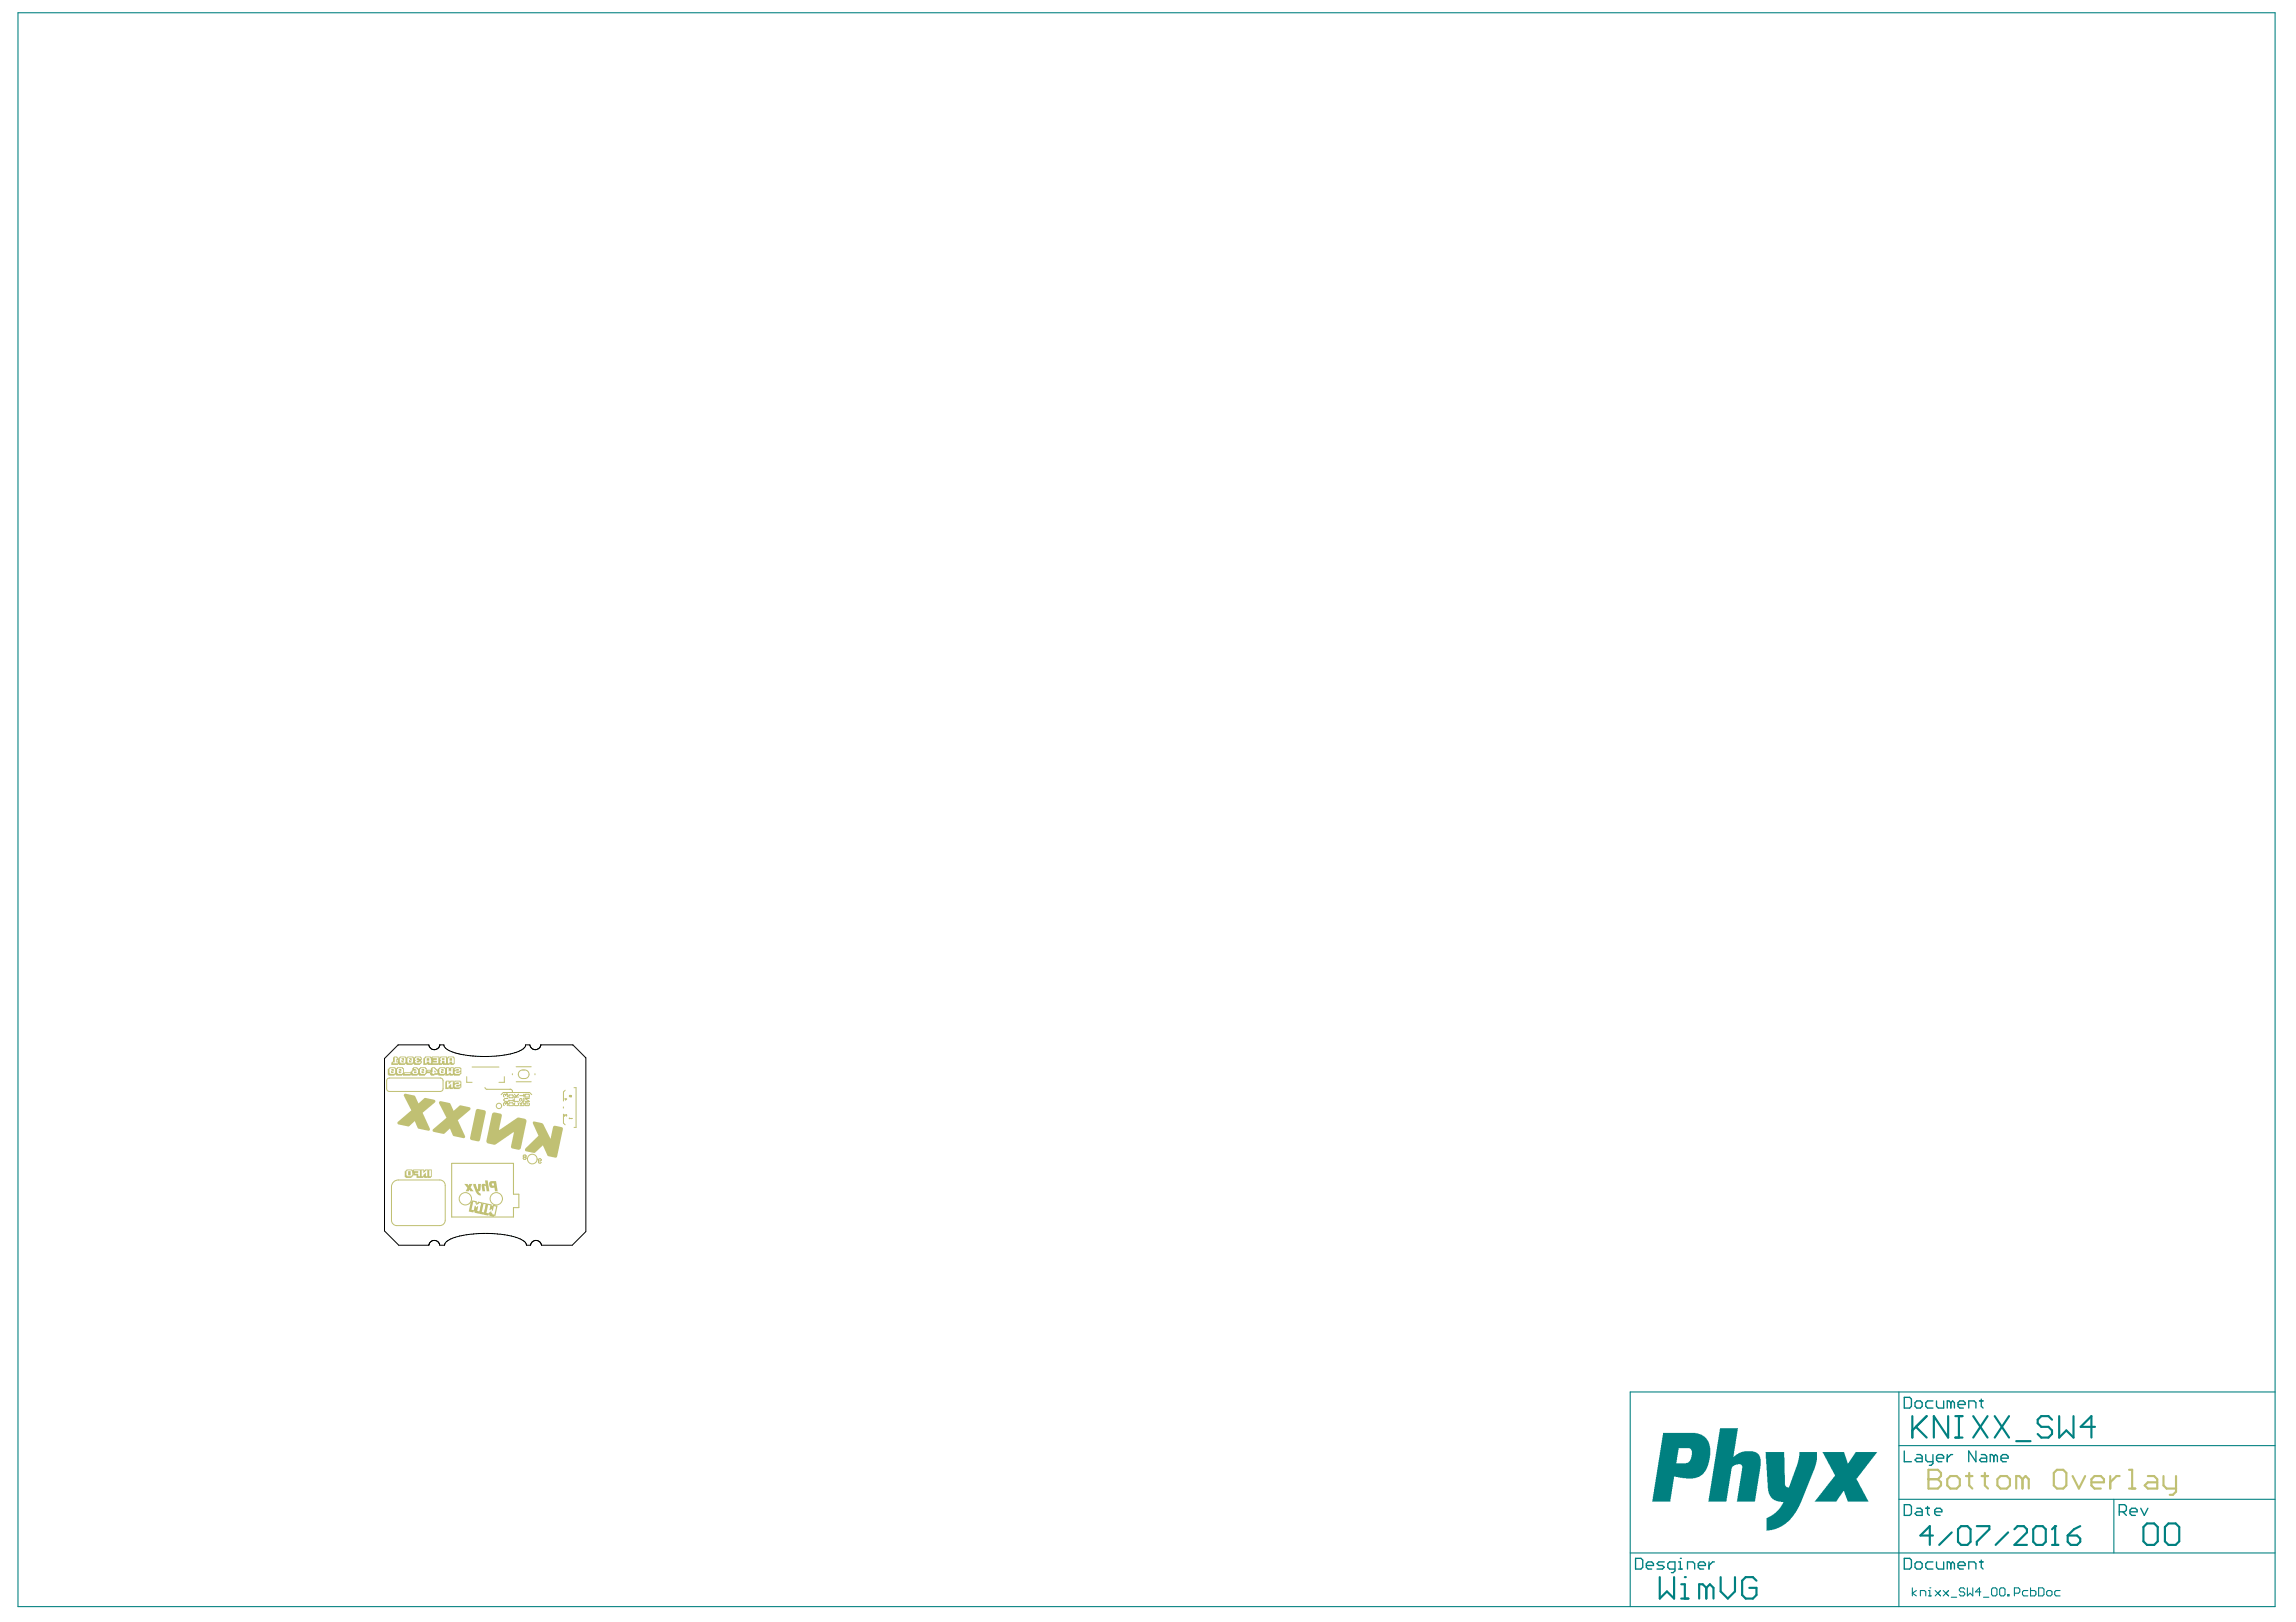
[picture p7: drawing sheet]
<svg xmlns="http://www.w3.org/2000/svg" width="297mm" height="210mm" viewBox="0 0 297 210" stroke-linecap="round" stroke-linejoin="round" font-family="sans-serif">
<g fill="#008080">
<path d="M228.4 187.9h2.4l.1 4.2 .1 .2 .3 .2h.2l1.1-3.1 .2-1v-.5h2.3v1.1l-.4 1.2-1.9 4.6-.7 1.3-1.1 1.1-.9 .6-.8 .2-.8 .1v-1.2a.45 .45 0 0 1 .4-.6l.8-.5 .5-.5 .5-.9-.6-.1-.6-.2-.4-.3-.3-.5-.1-.7z"/>
<path d="M235.8 187.9h2.8l.4 1.5 .2-.1 .9-1.4h2.8l-2.6 3.3a.38 .38 0 0 0 .1 .5l1.3 2.6h-2.6l-.5-1.3h-.1l-.9 1.3h-2.8l2.2-2.8 .1-.3a.34 .34 0 0 0 .1-.5z"/>
<path d="M222.5 184.8h2.4l-.7 3.7 .8-.5 .7-.2 1.3 .1 .4 .2 .3 .4 .1 .3v.9l-.8 4.6h-2.3l.7-4.1a.58 .58 0 0 0-.1-.7h-.7l-.3 .2a.59 .59 0 0 0-.3 .7l-.7 3.9h-2.3z"/>
<path d="M215.1 185.4h4.2l.9 .3 .6 .5 .4 .7 .1 .5-.1 1.3-.2 .9-.3 .7-.3 .4-.5 .4-.9 .2h-.9l-1.5-.2-.5 3.2h-2.4zM217.2 187.4l-.3 2h1.2l.3-.1 .4-.5 .1-.8a.56 .56 0 0 0-.3-.6z"/>
</g>
<g fill="none" stroke="#008080" stroke-width=".14">
<path d="M2.3 1.7h292v206.2h-292zM245.7 180.1v27.8M245.7 194h48.6M245.7 187.1h48.6M273.5 194v7M294.3 180.1h-83.4v27.8M210.9 201h83.4M247.4 205.5v1M247.9 205.8l-.5 .4 .5 .3M248.4 206.5v-.7h.6l.1 .2v.5M249.5 205.8h.2v.7M249.5 206.5h.3"/>
<path d="M249.7 205.5h.1M250.4 205.8l.7 .7M251.1 205.8l-.7 .7M251.4 205.8l.7 .7M252.1 205.8l-.7 .7M252.4 206.7h.7M254.2 205.7l-.2-.2h-.3l-.2 .2v.1l.2 .2h.3l.2 .2v.2l-.2 .1h-.3l-.2-.1M254.5 205.5v1l.4-.3 .3 .3v-1M256.3 206h-.7l.5-.5v1M256.6 206.7h.7M257.7 205.7l.1-.2h.4l.2 .2v.7l-.2 .1h-.4l-.1-.1zM258.7 205.7l.2-.2h.3l.2 .2v.7l-.2 .1h-.3l-.2-.1z"/>
<path d="M259.7 206.4h.2v.1h-.2zM260.6 206.2h.5l.2-.2v-.3l-.2-.2h-.5v1M262.3 205.8h-.5l-.1 .2v.4l.1 .1h.5M262.7 205.5v1h.5l.2-.1v-.4l-.2-.2h-.5M263.7 205.5h.6l.1 .2v.7l-.1 .1h-.6zM264.8 206l.2-.2h.3l.2 .2v.4l-.2 .1h-.3l-.2-.1zM266.5 205.8h-.5l-.2 .2v.4l.2 .1h.5"/>
</g>
<g fill="none" stroke="#008080" stroke-width=".17">
<path d="M246.4 194.7h.7l.2 .3v.9l-.2 .2h-.7zM246.4 180.8h.7l.2 .3v.9l-.2 .2h-.7zM246.4 187.8v1.4h.9M247.8 181.5l.2-.2h.4l.3 .2v.5l-.3 .2h-.4l-.2-.2zM248 195.2h.4l.3 .2v.7h-.7l-.2-.2 .2-.3h.7M248 188.2h.4l.3 .3v.7h-.7l-.2-.3 .2-.2h.7M249.1 195.2h.5M249.1 188.2v.7l.3 .3h.7M249.4 195v.9l.2 .2M250.1 181.3h-.7l-.3 .2v.5l.3 .2h.7M250.1 188.2v1.2l-.3 .2h-.2M250.3 195.6h.9v-.2l-.2-.2h-.5l-.2 .2v.5l.2 .2h.5"/>
<path d="M250.5 188.7h1v-.2l-.3-.3h-.4l-.3 .3v.4l.3 .3h.4M250.5 181.3v.7l.3 .2h.7v-.9M251.9 188.2v1M252.4 181.5l-.2-.2h-.3v.9M252.4 181.5l.2-.2 .2 .2v.7M252.4 181.5v.7M252.6 188.2h-.2l-.5 .5M253.3 181.8h.9v-.3l-.2-.2h-.5l-.2 .2v.5l.2 .2h.5M254.7 182.2v-.9h.7l.2 .2v.7M255.6 187.8v1.4l-.9-1.4v1.4M256.1 181.3h.5M256.3 188.2h.5l.2 .3v.7h-.7l-.2-.3 .2-.2h.7"/>
<path d="M256.3 181.1v.9l.3 .2M257.9 188.5l-.2-.3h-.2v1M257.9 188.5v.7M257.9 188.5l.3-.3 .2 .3v.7M258.9 188.7h.9v-.2l-.2-.3h-.5l-.2 .3v.4l.2 .3h.5M274.2 195.6h.7l.2-.2v-.4l-.2-.3h-.7v1.4M274.6 195.6l.5 .5M275.6 195.6h.9v-.2l-.2-.2h-.5l-.2 .2v.5l.2 .2h.5M277 195.2l.4 .9 .5-.9M211.6 201.7h.7l.2 .2v.9l-.2 .3h-.7zM213 202.6h.9v-.2l-.2-.3h-.5l-.2 .3v.4l.2 .3h.5M215.3 202.1h-.7l-.2 .3 .2 .2h.5l.2 .2-.2 .3h-.7"/>
<path d="M216.7 203.1h-.7l-.2-.3v-.4l.2-.3h.7v1.2l-.2 .2h-.3M217.2 203.1h.4M217.2 202.1h.2v1M217.4 201.7h.1M218.3 203.1v-1h.7l.2 .3v.7M219.7 202.6h.9v-.2l-.2-.3h-.5l-.2 .3v.4l.2 .3h.5M221.1 202.1v1M221.8 202.1h-.2l-.5 .5M246.4 201.7h.7l.2 .2v.9l-.2 .3h-.7zM247.8 202.4l.2-.3h.4l.3 .3v.4l-.3 .3h-.4l-.2-.3zM250.1 202.1h-.7l-.3 .3v.4l.3 .3h.7M250.5 202.1v.7l.3 .3h.7v-1"/>
<path d="M252.4 202.4l-.2-.3h-.3v1M252.4 202.4v.7M252.4 202.4l.2-.3 .2 .3v.7M253.3 202.6h.9v-.2l-.2-.3h-.5l-.2 .3v.4l.2 .3h.5M254.7 203.1v-1h.7l.2 .3v.7M256.1 202.1h.5M256.3 201.9v.9l.3 .3"/>
</g>
<g fill="none" stroke="#008080" stroke-width=".28">
<path d="M247.4 183.3v2.7M247.9 184.6l1.4 1.4M249.3 183.3l-1.9 1.8M250.1 198.7h-1.7l1.3-1.2v2.4M252 183.3v2.7l-1.8-2.7v2.7M252.5 198.3l-1.6 1.6M253 183.3h.9M253 186h.9M253.3 197.9l.4-.4h.8l.4 .4v1.6l-.4 .4h-.8l-.4-.4zM253.4 183.3v2.7M255.3 183.3l1.8 2.7M255.7 197.5h1.7v.4l-1.7 1.6v.4"/>
<path d="M257.1 183.3l-1.8 2.7M258.1 183.3l1.8 2.7M259.8 198.3l-1.6 1.6M259.9 183.3l-1.8 2.7M260.6 197.9l.4-.4h.8l.4 .4v.4l-1.6 1.6h1.6M260.8 186.5h1.9M263 197.9l.4-.4h.9l.4 .4v1.6l-.4 .4h-.9l-.4-.4zM265.5 183.7l-.5-.4h-.9l-.5 .4v.5l.5 .4h.9l.5 .5v.5l-.5 .4h-.9l-.5-.4M265.5 199.9h.8M265.9 197.5h.1M265.9 197.5v2.4M265.9 197.5l-.4 .4"/>
<path d="M266.4 183.3v2.7l.9-.9 1 .9v-2.7M267.5 198.7h1.2l.4 .4v.4l-.4 .4h-.8l-.4-.4zM269.1 197.5l-.8 .4-.8 .8M271 184.6h-1.8l1.4-1.3v2.7M277.3 197.6l.5-.4h.9l.5 .4v1.9l-.5 .4h-.9l-.5-.4zM280.1 197.6l.4-.4h1l.4 .4v1.9l-.4 .4h-1l-.4-.4zM214.7 204.1v2.8l1-1 .9 1v-2.8M217.5 206.9h.9M217.5 205h.5v1.9M218 204.1h.1M220.8 205.5l-.5-.5h-.5v1.9M220.8 205.5v1.4"/>
<path d="M220.8 205.5l.4-.5 .5 .5v1.4M222.6 204.1v1.8l.9 1 1-1v-1.8M227.2 204.6l-.4-.5h-1l-.4 .5v1.8l.4 .5h1l.4-.5v-.9h-.9"/>
</g>
<g fill="#c0c073">
<path d="M62.7 152.8h.4l.2 1.4h-.3l-.1-.7-.2-.1v.1l.1 .7h-.4l-.1-.9 .2-.1 .3 .1z"/>
<path d="M61.2 153.2h.4l.2 .7v-.1l.1-.6h.3v.8l-.3 .2 .3 .3v.2l-.3-.1-.3-.2z"/>
<path d="M60.1 153.2h.4l.1 .2 .1-.2h.4l-.2 .5 .4 .5h-.4l-.2-.2-.1 .2h-.4l.3-.5z"/>
<path d="M63.4 152.9l-.1 .4 .1 .3 .2 .1h.4v.5h.4l-.2-1.4h-.6zM63.6 153.2l.3-.1v.3h-.2z"/>
</g>
<g fill="none" stroke="#c0c073" stroke-width=".13">
<path d="M50 139.9v1M50.4 139.5h6.6M57.3 139.9v1M60.4 139.3v.8h.7M61.1 138.1h3.5M65.2 139.3v.8h-.6M66.3 139v.1M66.8 140h1.9M66.8 138h1.9M67.6 139.6h.3M67.6 138.5h.3M69.2 139v.1"/>
<path d="M50.4 141.2h6.6M50.6 153.6v4.3M51.3 158.6h5.6M51.5 152.7h5.4M57.6 153.4v4.5M63 141h3M64.8 141.7l.3-.3h3.4l.3 .3M65.4 142.8l-.1-.1-.2 .1 .1 .3M65.4 141.7v.1M65.4 142.8v.1M65.4 141.7l-.1-.1-.2 .1 .1 .3M65.5 142.7h.1"/>
<path d="M65.5 141.6h.1M65.5 142.7l.2 .1-.1 .3M65.5 141.6l.2 .1-.1 .3M65.5 142.7l-.1 .1M65.5 141.6l-.1 .1M65.7 142.2h-.4l-.2 .1 .2 .2h.4M65.8 142.8l.1-.1h.4l.1 .1v.3h-.6zM65.8 141.8l.1-.1h.4l.1 .3-.1 .1h-.4zM65.8 142.3v.2M65.8 142.4h.6M66.3 141.2v.2M66.4 142.3v.2"/>
<path d="M66.5 142.2v.3h.6M66.5 142h.6M66.5 141.6l.3 .3M66.6 142.7l-.1 .1 .1 .3h.4l.1-.1-.1-.3M67.1 141.6l-.4 .4M67.2 143.1h.6v-.3l-.3-.1-.1 .1v.3M67.2 142.7l.2 .2M67.2 141.8h.6M67.7 142.2l.1 .1-.1 .2-.2-.1-.1-.2-.2 .1 .1 .2M67.8 141.6v.4M67.8 149.8l-.1-.1 .1-.2 .3 .1-.1 .2M67.8 149.8h-.1l.1 .2 .3-.1-.1-.1"/>
<path d="M67.8 149.8h.2M67.9 141.7l.1-.1h.4l.1 .1v.3h-.6zM68.4 142.7l.1 .1-.1 .3h-.4l-.1-.1 .1-.3h.2v.2M68.5 142.2h-.6l.6 .3h-.6M69.7 150.2h.2l.1-.1-.1-.1-.2 .1v.3v.1l.3-.1M72.9 143.2v.2M72.9 144.2v1.1l.2 .3M73 144.3v.1l.2-.1h.1v.1M73.1 141.1l-.2 .2v1.2M73.2 142.2v.2l.1-.2h-.3M73.7 144.7v.1M73.7 144.7h.2"/>
<path d="M73.9 144.7h.1M73.9 141.8v.1h-.1v-.1h-.1v.1M73.9 144.7v.1M74.3 140.8h.2v5.1h-.2"/>
</g>
<path d="M58.4 150.5h8v4h.7v1.8h-.7v1.2h-8zM66.4 156.3h.1" fill="none" stroke="#c0c073" stroke-width=".14"/>
<g fill="#c0c073">
<path d="M55.3 152.3v.1h.1v-.1zM55.3 152.2v.1h.1v-.1zM55.3 152.1v.1h.1v-.1zM55.3 152v.1h.1v-.1zM55.3 151.9v.1h.1v-.1zM55.3 151.8v.1h.1v-.1zM55.3 151.7v.1h.1v-.1zM55.3 151.6v.1h.1v-.1zM55.3 151.5v.1h.1v-.1zM55.4 151.3v.2h.1v-.2zM55.4 152.3v.1h.1v-.1zM55.4 152.2v.1h.1v-.1zM55.4 152.1v.1h.1v-.1zM55.4 152v.1h.1v-.1zM55.4 151.9v.1h.1v-.1zM55.4 151.8v.1h.1v-.1zM55.4 151.7v.1h.1v-.1zM55.4 151.6v.1h.1v-.1zM55.4 151.5v.1h.1v-.1zM55.5 151.3v.2h.1v-.2zM55.5 152.3v.1h.1v-.1zM55.5 152.2v.1h.1v-.1zM55.6 151.3v.2h.2v-.2zM55.6 152.3v.1h.2v-.1zM55.6 152.2v.1h.2v-.1zM55.8 151.3v.2h.1v-.2zM55.8 152.2v.1h.1v-.1zM55.8 152.1v.1h.1v-.1zM55.8 152v.1h.1v-.1zM55.8 151.9v.1h.1v-.1zM55.8 151.8v.1h.1v-.1zM55.8 151.7v.1h.1v-.1zM55.8 151.6v.1h.1v-.1zM55.8 151.5v.1h.1v-.1z"/>
<path d="M54.3 152.3v.1h.1v-.1zM54.3 152.2v.1h.1v-.1zM54.3 152.1v.1h.1v-.1zM54.3 152v.1h.1v-.1zM54.3 151.9v.1h.1v-.1zM54.3 151.8v.1h.1v-.1zM54.3 151.7v.1h.1v-.1zM54.3 151.6v.1h.1v-.1zM54.3 151.5v.1h.1v-.1zM54.4 151.3v.2h.1v-.2zM54.4 152.3v.1h.1v-.1zM54.4 152.2v.1h.1v-.1zM54.4 152.1v.1h.1v-.1zM54.4 152v.1h.1v-.1zM54.4 151.9v.1h.1v-.1zM54.4 151.8v.1h.1v-.1zM54.4 151.7v.1h.1v-.1zM54.4 151.6v.1h.1v-.1zM54.4 151.5v.1h.1v-.1zM54.5 151.3v.2h.2v-.2zM54.5 152.3v.1h.2v-.1zM54.5 152.2v.1h.2v-.1zM54.7 151.3v.2h.1v-.2zM54.7 152.3v.1h.1v-.1zM54.7 152.2v.1h.1v-.1zM54.8 151.3v.2h.1v-.2zM54.8 152.2v.1h.1v-.1zM54.8 152.1v.1h.1v-.1zM54.8 152v.1h.1v-.1zM54.8 151.7v.1h.1v-.1zM54.8 151.6v.1h.1v-.1zM54.8 151.5v.1h.1v-.1zM54.9 152.3v.1h.1v-.1zM54.9 152.2v.1h.1v-.1zM54.9 152.1v.1h.1v-.1zM54.9 152v.1h.1v-.1zM54.9 151.9v.1h.1v-.1zM54.9 151.6v.1h.1v-.1zM54.9 151.5v.1h.1v-.1zM55 151.3v.2h.1v-.2zM55 152.3v.1h.1v-.1zM55 152.2v.1h.1v-.1zM55 152.1v.1h.1v-.1zM55 152v.1h.1v-.1zM55 151.9v.1h.1v-.1zM55 151.8v.1h.1v-.1zM55 151.5v.1h.1v-.1zM55.1 151.3v.2h.1v-.2zM55.1 152.3v.1h.1v-.1zM55.1 152.2v.1h.1v-.1zM55.2 151.3v.2h.1v-.2zM55.2 152.3v.1h.1v-.1zM55.2 152.2v.1h.1v-.1zM55.3 151.3v.2h.1v-.2zM55.3 152.2v.1h.1v-.1zM55.3 152.1v.1h.1v-.1zM55.3 152v.1h.1v-.1zM55.3 151.9v.1h.1v-.1zM55.3 151.8v.1h.1v-.1zM55.3 151.7v.1h.1v-.1zM55.3 151.6v.1h.1v-.1zM55.3 151.5v.1h.1v-.1z"/>
<path d="M53.3 151.7v.1h.2v-.1zM53.3 151.6v.1h.2v-.1zM53.3 151.5v.1h.2v-.1zM53.5 151.3v.2h.1v-.2zM53.5 152v.1h.1v-.1zM53.5 151.9v.1h.1v-.1zM53.5 151.8v.1h.1v-.1zM53.5 151.7v.1h.1v-.1zM53.5 151.6v.1h.1v-.1zM53.5 151.5v.1h.1v-.1zM53.6 151.3v.2h.1v-.2zM53.6 152v.1h.1v-.1zM53.6 151.9v.1h.1v-.1zM53.6 151.8v.1h.1v-.1zM53.6 151.7v.1h.1v-.1zM53.6 151.6v.1h.1v-.1zM53.7 151.3v.2h.1v-.2zM53.7 152v.1h.1v-.1zM53.7 151.9v.1h.1v-.1zM53.7 151.7v.1h.1v-.1zM53.7 151.6v.1h.1v-.1zM53.8 151.3v.2h.1v-.2zM53.8 152v.1h.1v-.1zM53.8 151.9v.1h.1v-.1zM53.8 151.7v.1h.1v-.1zM53.8 151.6v.1h.1v-.1zM53.9 151.3v.2h.1v-.2zM53.9 152.3v.1h.1v-.1zM53.9 152.2v.1h.1v-.1zM53.9 152.1v.1h.1v-.1zM53.9 152v.1h.1v-.1zM53.9 151.9v.1h.1v-.1zM53.9 151.7v.1h.1v-.1zM53.9 151.6v.1h.1v-.1zM54 151.3v.2h.1v-.2zM54 152.3v.1h.1v-.1zM54 152.2v.1h.1v-.1zM54 152.1v.1h.1v-.1zM54 152v.1h.1v-.1zM54 151.9v.1h.1v-.1zM54 151.7v.1h.1v-.1zM54 151.6v.1h.1v-.1zM54.1 151.3v.2h.1v-.2zM54.1 152.3v.1h.1v-.1zM54.1 152.2v.1h.1v-.1zM54.2 151.3v.2h.1v-.2zM54.2 152.3v.1h.1v-.1zM54.2 152.2v.1h.1v-.1zM54.3 151.3v.2h.1v-.2zM54.3 152.2v.1h.1v-.1zM54.3 152.1v.1h.1v-.1zM54.3 152v.1h.1v-.1zM54.3 151.9v.1h.1v-.1zM54.3 151.8v.1h.1v-.1zM54.3 151.7v.1h.1v-.1zM54.3 151.6v.1h.1v-.1zM54.3 151.5v.1h.1v-.1z"/>
<path d="M52.4 152.2v.1h.1v-.1zM52.4 152.1v.1h.1v-.1zM52.4 152v.1h.1v-.1zM52.4 151.9v.1h.1v-.1zM52.4 151.8v.1h.1v-.1zM52.4 151.7v.1h.1v-.1zM52.4 151.6v.1h.1v-.1zM52.5 152.3v.1h.1v-.1zM52.5 152.2v.1h.1v-.1zM52.5 152.1v.1h.1v-.1zM52.5 152v.1h.1v-.1zM52.5 151.9v.1h.1v-.1zM52.5 151.8v.1h.1v-.1zM52.5 151.7v.1h.1v-.1zM52.5 151.6v.1h.1v-.1zM52.5 151.5v.1h.1v-.1zM52.6 151.3v.2h.1v-.2zM52.6 152.3v.1h.1v-.1zM52.6 152.2v.1h.1v-.1zM52.6 152.1v.1h.1v-.1zM52.6 151.5v.1h.1v-.1zM52.7 151.3v.2h.1v-.2zM52.7 152.3v.1h.1v-.1zM52.7 152.2v.1h.1v-.1zM52.8 151.3v.2h.1v-.2zM52.8 152.3v.1h.1v-.1zM52.8 152.2v.1h.1v-.1zM52.8 152v.1h.1v-.1zM52.8 151.9v.1h.1v-.1zM52.8 151.8v.1h.1v-.1zM52.8 151.7v.1h.1v-.1zM52.8 151.6v.1h.1v-.1zM52.9 151.3v.2h.1v-.2zM52.9 152.3v.1h.1v-.1zM52.9 152.2v.1h.1v-.1zM52.9 152v.1h.1v-.1zM52.9 151.9v.1h.1v-.1zM52.9 151.8v.1h.1v-.1zM52.9 151.7v.1h.1v-.1zM52.9 151.6v.1h.1v-.1zM53 151.3v.2h.1v-.2zM53 152.3v.1h.1v-.1zM53 152.2v.1h.1v-.1zM53 152v.1h.1v-.1zM53 151.9v.1h.1v-.1zM53 151.8v.1h.1v-.1zM53 151.7v.1h.1v-.1zM53 151.6v.1h.1v-.1zM53.1 151.3v.2h.1v-.2zM53.1 152.3v.1h.1v-.1zM53.1 152.2v.1h.1v-.1zM53.2 151.3v.2h.1v-.2zM53.2 152.2v.1h.1v-.1zM53.2 152.1v.1h.1v-.1zM53.2 151.5v.1h.1v-.1zM53.3 152.1v.1h.2v-.1zM53.3 152v.1h.2v-.1zM53.3 151.9v.1h.2v-.1zM53.3 151.8v.1h.2v-.1zM53.3 151.7v.1h.2v-.1zM53.3 151.6v.1h.2v-.1zM53.3 151.5v.1h.2v-.1z"/>
<path d="M62.6 157v.2h.1v-.1zM62.6 156.9v.1l.1 .1 .1-.2zM62.7 156.8l-.1 .1h.2v-.1zM62.7 156.6v.2h.1v-.2zM62.7 156.5v.1h.1l.1-.1zM62.8 156.3l-.1 .2h.2v-.2zM62.8 156.2v.1h.1v-.1zM62.8 156v.2h.1l.1-.2zM62.9 155.9l-.1 .1h.2v-.1zM63 155.7v.2h.2v-.1zM62.7 157.1v.1l.2 .1v-.2zM62.8 156.9l-.1 .2h.2v-.1zM62.8 156.8v.1l.1 .1 .1-.2zM62.8 156.6v.2h.2v-.1zM62.9 156.5l-.1 .1 .2 .1v-.2zM62.9 156.3v.2h.1l.1-.1zM62.9 156.2v.1l.2 .1v-.2zM63 156l-.1 .2h.2v-.1zM63 155.9v.1l.1 .1 .1-.2zM63.2 155.8v.1l.1 .1v-.2zM62.9 157.1v.2h.1v-.2zM62.9 157v.1h.1l.1-.1zM63.3 155.8v.2h.1l.1-.2zM63 157.1v.2h.2v-.1zM63.1 157l-.1 .1 .2 .1v-.2zM63.5 155.8l-.1 .2h.2v-.1zM63.2 157v.2h.1l.1-.1zM63.3 156.9l-.1 .1 .2 .1v-.2zM63.4 156.4l-.1 .2h.2v-.1zM63.4 156.3v.1l.1 .1v-.2zM63.4 156.1v.2h.1l.1-.1zM63.4 156v.1l.2 .1v-.2zM63.3 157.2v.2h.2v-.2zM63.4 157.1l-.1 .1h.2v-.1zM63.4 156.9v.2h.1l.1-.2zM63.4 156.8v.1h.2v-.1zM63.5 156.3v.2h.2v-.2zM63.6 156.2l-.1 .1h.2v-.1zM63.6 156v.2h.1v-.1zM63.8 155.9l-.1 .2h.2v-.2zM63.5 157.2v.2h.1v-.1zM63.5 157.1v.1l.1 .1 .1-.2zM63.6 156.9l-.1 .2h.2v-.1zM63.7 156.5l-.1 .1 .2 .1v-.2zM63.7 156.3v.2h.1v-.1zM63.7 156.2v.1l.1 .1 .1-.2zM63.7 156.1v.1h.2v-.1zM63.9 155.9v.2h.1l.1-.1zM63.6 157.3v.1h.2v-.1zM63.7 157.1l-.1 .2h.2v-.1zM64.1 156l-.1 .1h.2v-.1zM63.8 157.3v.1l.1 .1v-.2zM63.8 157.2v.1h.1l.1-.1zM64.2 156v.1l.1 .1 .1-.2zM64 157.2l-.1 .1 .2 .1v-.2zM64 157v.2h.1v-.1zM64 156.9v.1l.1 .1 .1-.2zM64.1 156.7l-.1 .2h.2v-.1zM64.1 156.6v.1l.1 .1v-.2zM64.1 156.4v.2h.1l.1-.1zM64.2 156.3l-.1 .1 .2 .1v-.2zM64.2 156.1v.2h.1v-.1z"/>
<path d="M62 156.9v.2h.1l.1-.1zM62 156.8v.1l.2 .1v-.2zM62.1 156.6l-.1 .2h.2v-.1zM62.1 156.5v.1l.1 .1 .1-.2zM62.1 156.3v.2h.2v-.1zM62.2 156.2l-.1 .1 .2 .1v-.2zM62.2 156v.2h.1v-.1zM62.2 155.9v.1l.1 .1 .1-.2zM62.3 155.7l-.1 .2h.2v-.1zM62.4 155.6v.2h.2v-.1zM62.2 157l-.1 .1h.2v-.1zM62.2 156.8v.2h.1v-.2zM62.2 156.7v.1h.1l.1-.1zM62.3 156.5l-.1 .2h.2v-.2zM62.3 156.4v.1h.1v-.1zM62.3 156.2v.2h.1l.1-.2zM62.3 156.1v.1h.2v-.1zM62.4 155.9l-.1 .2h.2v-.2zM62.4 155.8v.1h.1l.1-.1zM62.6 155.7v.1h.1v-.1zM62.3 157v.1l.1 .1 .1-.2zM62.3 156.8v.2h.2v-.1zM62.7 155.7v.1l.2 .1v-.2zM62.5 157l-.1 .2h.2v-.2zM62.5 156.9v.1h.1v-.1zM62.9 155.7v.2h.1v-.2zM62.6 156.9v.1l.1 .1 .1-.2zM62.7 156.8l-.1 .1h.2v-.1zM62.7 156.6v.2h.1v-.2zM62.7 156.5v.1h.1l.1-.1zM62.8 156.3l-.1 .2h.2v-.2zM62.8 156.2v.1h.1v-.1zM62.8 156v.2h.1l.1-.2zM62.9 155.9l-.1 .1h.2v-.1z"/>
<path d="M60.7 156.6l-.1 .2h.2v-.1zM60.7 156.5v.1l.1 .1v-.2zM60.7 156.3v.2h.1l.1-.1zM60.8 156.2l-.1 .1 .2 .1v-.2zM60.8 156v.2h.1v-.1zM60.8 155.9v.1l.1 .1 .1-.2zM60.9 155.7l-.1 .2h.2v-.1zM60.9 155.6v.1l.1 .1v-.2zM60.9 155.5v.1h.1l.1-.1zM61.1 155.3v.2h.1l.1-.1zM60.8 156.7v.1h.1l.1-.1zM60.8 156.5v.2h.2v-.1zM60.9 156.4l-.1 .1 .2 .1v-.2zM60.9 156.2v.2h.1l.1-.1zM60.9 156.1v.1l.2 .1v-.2zM61 155.9l-.1 .2h.2v-.1zM61 155.8v.1l.1 .1 .1-.2zM61 155.6v.2h.2v-.1zM61.1 155.5l-.1 .1 .2 .1v-.2zM61.3 155.4l-.1 .1h.2v-.1zM61 156.7l-.1 .1 .2 .1v-.2zM61 156.6v.1h.1v-.1zM61.4 155.4v.1l.1 .1v-.2zM61.1 156.7v.2h.1l.1-.1zM61.1 156.6v.1l.2 .1v-.2zM61.5 155.4v.2h.2v-.1zM61.3 156.6v.2h.1v-.2zM61.3 156.5v.1h.1l.1-.1zM61.4 156.3l-.1 .2h.2v-.1zM61.4 156.2v.1l.1 .1v-.2zM61.4 156v.2h.1l.1-.1zM61.5 155.6v.1l.1 .1 .1-.2zM61.4 156.8v.1l.1 .1 .1-.2zM61.4 156.6v.2h.2v-.1zM61.5 156.5l-.1 .1 .2 .1v-.2zM61.5 156.4v.1h.1l.1-.1zM61.5 156.2v.2h.2v-.2zM61.6 155.8v.1h.2v-.1zM61.7 155.6l-.1 .2h.2v-.2zM61.8 155.5v.1l.2 .1v-.2zM61.6 156.8l-.1 .2h.2v-.1zM61.6 156.7v.1l.1 .1v-.2zM61.6 156.5v.2h.1l.1-.1zM61.7 156.4l-.1 .1 .2 .1v-.2zM61.7 156.2v.2h.1v-.1zM61.7 156.1v.1l.1 .1 .1-.2zM61.8 155.6v.2h.1l.1-.1zM62 155.5v.2h.1v-.1zM61.7 156.9v.1h.1l.1-.1zM61.7 156.7v.2h.2v-.2zM62.1 155.6v.1h.2v-.1zM61.9 156.9l-.1 .1 .2 .1v-.2zM61.9 156.7v.2h.1v-.1zM62.3 155.6v.1l.1 .1v-.2zM62 156.8v.1l.2 .1v-.2zM62.1 156.6l-.1 .2h.2v-.1zM62.1 156.5v.1l.1 .1v-.2zM62.1 156.3v.2h.1l.1-.1zM62.2 156.2l-.1 .1 .2 .1v-.2zM62.2 156v.2h.1v-.1zM62.2 155.9v.1l.1 .1 .1-.2zM62.3 155.7l-.1 .2h.2v-.1z"/>
<path d="M58.6 139v.1h.1v-.1zM58.6 138.9v.1h.1v-.1zM58.6 138.8v.1h.1v-.1zM58.6 138.7v.1h.1v-.1zM58.6 138.5v.2h.1v-.2zM58.6 138.4v.1h.1v-.1zM58.6 138.3v.1h.1v-.1zM58.7 139.1v.1h.1v-.1zM58.7 139v.1h.1v-.1zM58.7 138.9v.1h.1v-.1zM58.7 138.8v.1h.1v-.1zM58.7 138.7v.1h.1v-.1zM58.7 138.5v.2h.1v-.2zM58.7 138.4v.1h.1v-.1zM58.7 138.3v.1h.1v-.1zM58.7 138.2v.1h.1v-.1zM58.8 138.1v.1h.1v-.1zM58.8 139.1v.1h.1v-.1zM58.8 139v.1h.1v-.1zM58.8 138.9v.1h.1v-.1zM58.8 138.5v.2h.1v-.2zM58.8 138.4v.1h.1v-.1zM58.8 138.2v.1h.1v-.1zM58.9 138.1v.1h.1v-.1zM58.9 139.1v.1h.1v-.1zM58.9 139v.1h.1v-.1zM58.9 138.4v.1h.1v-.1zM59 138.1v.1h.1v-.1zM59 139.1v.1h.1v-.1zM59 139v.1h.1v-.1zM59 138.8v.1h.1v-.1zM59 138.7v.1h.1v-.1zM59 138.4v.1h.1v-.1zM59 138.3v.1h.1v-.1zM59.1 138.1v.1h.1v-.1zM59.1 139.1v.1h.1v-.1zM59.1 139v.1h.1v-.1zM59.1 138.8v.1h.1v-.1zM59.1 138.7v.1h.1v-.1zM59.1 138.4v.1h.1v-.1zM59.1 138.3v.1h.1v-.1zM59.2 138.1v.1h.2v-.1zM59.2 139.1v.1h.2v-.1zM59.2 139v.1h.2v-.1zM59.2 138.8v.1h.2v-.1zM59.2 138.7v.1h.2v-.1zM59.2 138.4v.1h.2v-.1zM59.2 138.3v.1h.2v-.1zM59.4 138.1v.1h.1v-.1zM59.4 139.1v.1h.1v-.1zM59.4 139v.1h.1v-.1zM59.4 138.7v.1h.1v-.1zM59.5 138.1v.1h.1v-.1zM59.5 139v.1h.1v-.1zM59.5 138.9v.1h.1v-.1zM59.5 138.7v.1h.1v-.1zM59.5 138.5v.2h.1v-.2zM59.5 138.2v.1h.1v-.1zM59.6 138.9v.1h.1v-.1zM59.6 138.8v.1h.1v-.1zM59.6 138.7v.1h.1v-.1zM59.6 138.5v.2h.1v-.2zM59.6 138.4v.1h.1v-.1zM59.6 138.3v.1h.1v-.1zM59.6 138.2v.1h.1v-.1z"/>
<path d="M57.6 139.1v.1h.1v-.1zM57.6 139v.1h.1v-.1zM57.6 138.9v.1h.1v-.1zM57.6 138.8v.1h.1v-.1zM57.6 138.7v.1h.1v-.1zM57.6 138.5v.2h.1v-.2zM57.6 138.4v.1h.1v-.1zM57.6 138.3v.1h.1v-.1zM57.6 138.2v.1h.1v-.1zM57.7 138.1v.1h.1v-.1zM57.7 139.1v.1h.1v-.1zM57.7 139v.1h.1v-.1zM57.7 138.9v.1h.1v-.1zM57.7 138.8v.1h.1v-.1zM57.7 138.7v.1h.1v-.1zM57.7 138.5v.2h.1v-.2zM57.7 138.4v.1h.1v-.1zM57.7 138.3v.1h.1v-.1zM57.7 138.2v.1h.1v-.1zM57.8 138.1v.1h.1v-.1zM57.8 139.1v.1h.1v-.1zM57.8 139v.1h.1v-.1zM57.9 138.1v.1h.1v-.1zM57.9 139.1v.1h.1v-.1zM57.9 139v.1h.1v-.1zM58 138.1v.1h.2v-.1zM58 139v.1h.2v-.1zM58 138.9v.1h.2v-.1zM58 138.5v.2h.2v-.2zM58 138.4v.1h.2v-.1zM58 138.3v.1h.2v-.1zM58 138.2v.1h.2v-.1zM58.2 139.1v.1h.1v-.1zM58.2 139v.1h.1v-.1zM58.2 138.9v.1h.1v-.1zM58.2 138.8v.1h.1v-.1zM58.2 138.4v.1h.1v-.1zM58.2 138.3v.1h.1v-.1zM58.2 138.2v.1h.1v-.1zM58.3 138.1v.1h.1v-.1zM58.3 139.1v.1h.1v-.1zM58.3 139v.1h.1v-.1zM58.3 138.9v.1h.1v-.1zM58.3 138.5v.2h.1v-.2zM58.3 138.4v.1h.1v-.1zM58.3 138.3v.1h.1v-.1zM58.3 138.2v.1h.1v-.1zM58.4 138.1v.1h.1v-.1zM58.4 139.1v.1h.1v-.1zM58.4 139v.1h.1v-.1zM58.5 138.1v.1h.1v-.1zM58.5 139.1v.1h.1v-.1zM58.5 139v.1h.1v-.1zM58.6 138.1v.1h.1v-.1zM58.6 139v.1h.1v-.1zM58.6 138.9v.1h.1v-.1zM58.6 138.8v.1h.1v-.1zM58.6 138.7v.1h.1v-.1zM58.6 138.5v.2h.1v-.2zM58.6 138.4v.1h.1v-.1zM58.6 138.3v.1h.1v-.1zM58.6 138.2v.1h.1v-.1z"/>
<path d="M56.6 139v.1h.1v-.1zM56.6 138.9v.1h.1v-.1zM56.6 138.8v.1h.1v-.1zM56.6 138.7v.1h.1v-.1zM56.6 138.5v.2h.1v-.2zM56.6 138.4v.1h.1v-.1zM56.6 138.3v.1h.1v-.1zM56.7 139.1v.1h.1v-.1zM56.7 139v.1h.1v-.1zM56.7 138.9v.1h.1v-.1zM56.7 138.8v.1h.1v-.1zM56.7 138.7v.1h.1v-.1zM56.7 138.5v.2h.1v-.2zM56.7 138.4v.1h.1v-.1zM56.7 138.3v.1h.1v-.1zM56.7 138.2v.1h.1v-.1zM56.8 138.1v.1h.2v-.1zM56.8 139.1v.1h.2v-.1zM56.8 139v.1h.2v-.1zM56.8 138.9v.1h.2v-.1zM56.8 138.2v.1h.2v-.1zM57 138.1v.1h.1v-.1zM57 139.1v.1h.1v-.1zM57 139v.1h.1v-.1zM57.1 138.1v.1h.1v-.1zM57.1 139.1v.1h.1v-.1zM57.1 139v.1h.1v-.1zM57.1 138.8v.1h.1v-.1zM57.1 138.7v.1h.1v-.1zM57.1 138.5v.2h.1v-.2zM57.1 138.3v.1h.1v-.1zM57.2 138.1v.1h.1v-.1zM57.2 139.1v.1h.1v-.1zM57.2 139v.1h.1v-.1zM57.2 138.8v.1h.1v-.1zM57.2 138.7v.1h.1v-.1zM57.2 138.4v.1h.1v-.1zM57.2 138.3v.1h.1v-.1zM57.3 138.1v.1h.1v-.1zM57.3 139.1v.1h.1v-.1zM57.3 139v.1h.1v-.1zM57.3 138.8v.1h.1v-.1zM57.3 138.5v.2h.1v-.2zM57.3 138.4v.1h.1v-.1zM57.3 138.3v.1h.1v-.1zM57.4 138.1v.1h.1v-.1zM57.4 139.1v.1h.1v-.1zM57.4 139v.1h.1v-.1zM57.5 138.1v.1h.1v-.1zM57.5 139v.1h.1v-.1zM57.5 138.9v.1h.1v-.1zM57.5 138.2v.1h.1v-.1zM57.6 138.9v.1h.1v-.1zM57.6 138.8v.1h.1v-.1zM57.6 138.7v.1h.1v-.1zM57.6 138.5v.2h.1v-.2zM57.6 138.4v.1h.1v-.1zM57.6 138.3v.1h.1v-.1zM57.6 138.2v.1h.1v-.1z"/>
<path d="M55.6 139v.1h.1v-.1zM55.6 138.9v.1h.1v-.1zM55.6 138.8v.1h.1v-.1zM55.7 139.1v.1h.2v-.1zM55.7 139v.1h.2v-.1zM55.7 138.9v.1h.2v-.1zM55.7 138.8v.1h.2v-.1zM55.7 138.7v.1h.2v-.1zM55.7 138.5v.2h.2v-.2zM55.7 138.4v.1h.2v-.1zM55.7 138.3v.1h.2v-.1zM55.7 138.2v.1h.2v-.1zM55.9 138.1v.1h.1v-.1zM55.9 139.1v.1h.1v-.1zM55.9 139v.1h.1v-.1zM55.9 138.9v.1h.1v-.1zM55.9 138.7v.1h.1v-.1zM55.9 138.5v.2h.1v-.2zM55.9 138.4v.1h.1v-.1zM55.9 138.3v.1h.1v-.1zM55.9 138.2v.1h.1v-.1zM56 138.1v.1h.1v-.1zM56 139.1v.1h.1v-.1zM56 139v.1h.1v-.1zM56.1 138.1v.1h.1v-.1zM56.1 139.1v.1h.1v-.1zM56.1 139v.1h.1v-.1zM56.2 138.1v.1h.1v-.1zM56.2 139v.1h.1v-.1zM56.2 138.9v.1h.1v-.1zM56.2 138.7v.1h.1v-.1zM56.2 138.5v.2h.1v-.2zM56.2 138.2v.1h.1v-.1zM56.3 139v.1h.1v-.1zM56.3 138.9v.1h.1v-.1zM56.3 138.7v.1h.1v-.1zM56.3 138.3v.1h.1v-.1zM56.3 138.2v.1h.1v-.1zM56.4 139v.1h.1v-.1zM56.4 138.9v.1h.1v-.1zM56.4 138.4v.1h.1v-.1zM56.4 138.3v.1h.1v-.1zM56.5 139v.1h.1v-.1zM56.5 138.9v.1h.1v-.1zM56.5 138.5v.2h.1v-.2zM56.5 138.4v.1h.1v-.1zM56.6 138.9v.1h.1v-.1zM56.6 138.8v.1h.1v-.1zM56.6 138.7v.1h.1v-.1zM56.6 138.5v.2h.1v-.2z"/>
<path d="M55.1 138.8v.1h.1v-.1zM55.1 138.7v.1h.1v-.1zM55.1 138.5v.2h.1v-.2zM55.2 138.8v.1h.1v-.1zM55.2 138.7v.1h.1v-.1zM55.2 138.5v.2h.1v-.2zM55.2 138.4v.1h.1v-.1zM55.3 138.8v.1h.1v-.1zM55.3 138.7v.1h.1v-.1zM55.3 138.4v.1h.1v-.1zM55.4 138.8v.1h.1v-.1zM55.4 138.7v.1h.1v-.1zM55.4 138.4v.1h.1v-.1zM55.5 138.8v.1h.1v-.1zM55.5 138.7v.1h.1v-.1zM55.5 138.4v.1h.1v-.1zM55.6 138.7v.1h.1v-.1zM55.6 138.5v.2h.1v-.2zM55.6 138.4v.1h.1v-.1z"/>
<path d="M54.1 139v.1h.1v-.1zM54.1 138.9v.1h.1v-.1zM54.1 138.8v.1h.1v-.1zM54.1 138.7v.1h.1v-.1zM54.1 138.5v.2h.1v-.2zM54.1 138.4v.1h.1v-.1zM54.1 138.3v.1h.1v-.1zM54.2 139.1v.1h.1v-.1zM54.2 139v.1h.1v-.1zM54.2 138.9v.1h.1v-.1zM54.2 138.8v.1h.1v-.1zM54.2 138.7v.1h.1v-.1zM54.2 138.5v.2h.1v-.2zM54.2 138.4v.1h.1v-.1zM54.2 138.3v.1h.1v-.1zM54.2 138.2v.1h.1v-.1zM54.3 138.1v.1h.1v-.1zM54.3 139.1v.1h.1v-.1zM54.3 139v.1h.1v-.1zM54.3 138.9v.1h.1v-.1zM54.3 138.2v.1h.1v-.1zM54.4 138.1v.1h.1v-.1zM54.4 139.1v.1h.1v-.1zM54.4 139v.1h.1v-.1zM54.5 138.1v.1h.2v-.1zM54.5 139.1v.1h.2v-.1zM54.5 139v.1h.2v-.1zM54.5 138.8v.1h.2v-.1zM54.5 138.7v.1h.2v-.1zM54.5 138.5v.2h.2v-.2zM54.5 138.3v.1h.2v-.1zM54.7 138.1v.1h.1v-.1zM54.7 139.1v.1h.1v-.1zM54.7 139v.1h.1v-.1zM54.7 138.8v.1h.1v-.1zM54.7 138.7v.1h.1v-.1zM54.7 138.4v.1h.1v-.1zM54.7 138.3v.1h.1v-.1zM54.8 138.1v.1h.1v-.1zM54.8 139.1v.1h.1v-.1zM54.8 139v.1h.1v-.1zM54.8 138.8v.1h.1v-.1zM54.8 138.5v.2h.1v-.2zM54.8 138.4v.1h.1v-.1zM54.8 138.3v.1h.1v-.1zM54.9 138.1v.1h.1v-.1zM54.9 139.1v.1h.1v-.1zM54.9 139v.1h.1v-.1zM55 138.1v.1h.1v-.1zM55 139v.1h.1v-.1zM55 138.9v.1h.1v-.1zM55 138.2v.1h.1v-.1zM55.1 138.9v.1h.1v-.1zM55.1 138.8v.1h.1v-.1zM55.1 138.7v.1h.1v-.1zM55.1 138.5v.2h.1v-.2zM55.1 138.4v.1h.1v-.1zM55.1 138.3v.1h.1v-.1zM55.1 138.2v.1h.1v-.1z"/>
<path d="M53.1 139v.1h.1v-.1zM53.1 138.9v.1h.1v-.1zM53.1 138.8v.1h.1v-.1zM53.1 138.7v.1h.1v-.1zM53.2 139.1v.1h.1v-.1zM53.2 139v.1h.1v-.1zM53.2 138.9v.1h.1v-.1zM53.2 138.8v.1h.1v-.1zM53.2 138.7v.1h.1v-.1zM53.2 138.5v.2h.1v-.2zM53.3 139.1v.1h.1v-.1zM53.3 139v.1h.1v-.1zM53.3 138.9v.1h.1v-.1zM53.3 138.5v.2h.1v-.2zM53.3 138.4v.1h.1v-.1zM53.3 138.3v.1h.1v-.1zM53.3 138.2v.1h.1v-.1zM53.4 138.1v.1h.2v-.1zM53.4 139.1v.1h.2v-.1zM53.4 139v.1h.2v-.1zM53.4 138.4v.1h.2v-.1zM53.4 138.3v.1h.2v-.1zM53.4 138.2v.1h.2v-.1zM53.6 138.1v.1h.1v-.1zM53.6 139.1v.1h.1v-.1zM53.6 139v.1h.1v-.1zM53.6 138.8v.1h.1v-.1zM53.6 138.7v.1h.1v-.1zM53.6 138.4v.1h.1v-.1zM53.6 138.3v.1h.1v-.1zM53.7 138.1v.1h.1v-.1zM53.7 139.1v.1h.1v-.1zM53.7 139v.1h.1v-.1zM53.7 138.8v.1h.1v-.1zM53.7 138.7v.1h.1v-.1zM53.7 138.4v.1h.1v-.1zM53.7 138.3v.1h.1v-.1zM53.8 138.1v.1h.1v-.1zM53.8 139.1v.1h.1v-.1zM53.8 139v.1h.1v-.1zM53.8 138.8v.1h.1v-.1zM53.8 138.7v.1h.1v-.1zM53.8 138.4v.1h.1v-.1zM53.9 138.1v.1h.1v-.1zM53.9 139.1v.1h.1v-.1zM53.9 139v.1h.1v-.1zM53.9 138.2v.1h.1v-.1zM54 139v.1h.1v-.1zM54 138.9v.1h.1v-.1zM54 138.3v.1h.1v-.1zM54 138.2v.1h.1v-.1zM54.1 138.9v.1h.1v-.1zM54.1 138.8v.1h.1v-.1zM54.1 138.7v.1h.1v-.1zM54.1 138.5v.2h.1v-.2zM54.1 138.4v.1h.1v-.1zM54.1 138.3v.1h.1v-.1z"/>
<path d="M52.1 139.1v.1h.1v-.1zM52.1 139v.1h.1v-.1zM52.1 138.9v.1h.1v-.1zM52.2 139.1v.1h.2v-.1zM52.2 139v.1h.2v-.1zM52.2 138.9v.1h.2v-.1zM52.2 138.8v.1h.2v-.1zM52.4 139.1v.1h.1v-.1zM52.4 139v.1h.1v-.1zM52.4 138.8v.1h.1v-.1zM52.5 139.1v.1h.1v-.1zM52.5 139v.1h.1v-.1zM52.5 138.8v.1h.1v-.1zM52.6 139.1v.1h.1v-.1zM52.6 139v.1h.1v-.1zM52.6 138.8v.1h.1v-.1zM52.7 139.1v.1h.1v-.1zM52.7 139v.1h.1v-.1zM52.7 138.8v.1h.1v-.1zM52.8 139.1v.1h.1v-.1zM52.8 139v.1h.1v-.1zM52.8 138.8v.1h.1v-.1zM52.9 139.1v.1h.1v-.1zM52.9 139v.1h.1v-.1zM52.9 138.8v.1h.1v-.1zM53 139.1v.1h.1v-.1zM53 139v.1h.1v-.1zM53 138.8v.1h.1v-.1zM53.1 139v.1h.1v-.1zM53.1 138.9v.1h.1v-.1zM53.1 138.8v.1h.1v-.1z"/>
<path d="M51.2 139v.1h.1v-.1zM51.2 138.9v.1h.1v-.1zM51.2 138.8v.1h.1v-.1zM51.2 138.7v.1h.1v-.1zM51.2 138.5v.2h.1v-.2zM51.2 138.4v.1h.1v-.1zM51.2 138.3v.1h.1v-.1zM51.3 139.1v.1h.1v-.1zM51.3 139v.1h.1v-.1zM51.3 138.9v.1h.1v-.1zM51.3 138.8v.1h.1v-.1zM51.3 138.7v.1h.1v-.1zM51.3 138.5v.2h.1v-.2zM51.3 138.4v.1h.1v-.1zM51.3 138.3v.1h.1v-.1zM51.3 138.2v.1h.1v-.1zM51.4 138.1v.1h.1v-.1zM51.4 139.1v.1h.1v-.1zM51.4 139v.1h.1v-.1zM51.4 138.9v.1h.1v-.1zM51.4 138.2v.1h.1v-.1zM51.5 138.1v.1h.1v-.1zM51.5 139.1v.1h.1v-.1zM51.5 139v.1h.1v-.1zM51.6 138.1v.1h.1v-.1zM51.6 139.1v.1h.1v-.1zM51.6 139v.1h.1v-.1zM51.6 138.8v.1h.1v-.1zM51.6 138.7v.1h.1v-.1zM51.6 138.5v.2h.1v-.2zM51.6 138.3v.1h.1v-.1zM51.7 138.1v.1h.1v-.1zM51.7 139.1v.1h.1v-.1zM51.7 139v.1h.1v-.1zM51.7 138.8v.1h.1v-.1zM51.7 138.7v.1h.1v-.1zM51.7 138.4v.1h.1v-.1zM51.7 138.3v.1h.1v-.1zM51.8 138.1v.1h.1v-.1zM51.8 139.1v.1h.1v-.1zM51.8 139v.1h.1v-.1zM51.8 138.8v.1h.1v-.1zM51.8 138.5v.2h.1v-.2zM51.8 138.4v.1h.1v-.1zM51.8 138.3v.1h.1v-.1zM51.9 138.1v.1h.1v-.1zM51.9 139.1v.1h.1v-.1zM51.9 139v.1h.1v-.1zM52 138.1v.1h.1v-.1zM52 139v.1h.1v-.1zM52 138.9v.1h.1v-.1zM52 138.2v.1h.1v-.1zM52.1 138.9v.1h.1v-.1zM52.1 138.8v.1h.1v-.1zM52.1 138.7v.1h.1v-.1zM52.1 138.5v.2h.1v-.2zM52.1 138.4v.1h.1v-.1zM52.1 138.3v.1h.1v-.1zM52.1 138.2v.1h.1v-.1z"/>
<path d="M50.2 139v.1h.1v-.1zM50.2 138.9v.1h.1v-.1zM50.2 138.8v.1h.1v-.1zM50.2 138.7v.1h.1v-.1zM50.2 138.5v.2h.1v-.2zM50.2 138.4v.1h.1v-.1zM50.2 138.3v.1h.1v-.1zM50.3 139.1v.1h.1v-.1zM50.3 139v.1h.1v-.1zM50.3 138.9v.1h.1v-.1zM50.3 138.8v.1h.1v-.1zM50.3 138.7v.1h.1v-.1zM50.3 138.5v.2h.1v-.2zM50.3 138.4v.1h.1v-.1zM50.3 138.3v.1h.1v-.1zM50.3 138.2v.1h.1v-.1zM50.4 138.1v.1h.1v-.1zM50.4 139.1v.1h.1v-.1zM50.4 139v.1h.1v-.1zM50.4 138.9v.1h.1v-.1zM50.4 138.2v.1h.1v-.1zM50.5 138.1v.1h.1v-.1zM50.5 139.1v.1h.1v-.1zM50.5 139v.1h.1v-.1zM50.6 138.1v.1h.1v-.1zM50.6 139.1v.1h.1v-.1zM50.6 139v.1h.1v-.1zM50.6 138.8v.1h.1v-.1zM50.6 138.7v.1h.1v-.1zM50.6 138.5v.2h.1v-.2zM50.6 138.3v.1h.1v-.1zM50.7 138.1v.1h.1v-.1zM50.7 139.1v.1h.1v-.1zM50.7 139v.1h.1v-.1zM50.7 138.8v.1h.1v-.1zM50.7 138.7v.1h.1v-.1zM50.7 138.4v.1h.1v-.1zM50.7 138.3v.1h.1v-.1zM50.8 138.1v.1h.1v-.1zM50.8 139.1v.1h.1v-.1zM50.8 139v.1h.1v-.1zM50.8 138.8v.1h.1v-.1zM50.8 138.5v.2h.1v-.2zM50.8 138.4v.1h.1v-.1zM50.8 138.3v.1h.1v-.1zM50.9 138.1v.1h.1v-.1zM50.9 139.1v.1h.1v-.1zM50.9 139v.1h.1v-.1zM51 138.1v.1h.2v-.1zM51 139v.1h.2v-.1zM51 138.9v.1h.2v-.1zM51 138.2v.1h.2v-.1zM51.2 138.9v.1h.1v-.1zM51.2 138.8v.1h.1v-.1zM51.2 138.7v.1h.1v-.1zM51.2 138.5v.2h.1v-.2zM51.2 138.4v.1h.1v-.1zM51.2 138.3v.1h.1v-.1zM51.2 138.2v.1h.1v-.1z"/>
<path d="M57.7 137.7v.1h.1v-.1zM57.7 137.6v.1h.1v-.1zM57.7 137.5v.1h.1v-.1zM57.7 137.4v.1h.1v-.1zM57.7 137.3v.1h.1v-.1zM57.7 137.2v.1h.1v-.1zM57.7 137.1v.1h.1v-.1zM57.7 136.9v.2h.1v-.2zM57.8 137.7v.1h.1v-.1zM57.8 137.6v.1h.1v-.1zM57.8 137.5v.1h.1v-.1zM57.8 137.4v.1h.1v-.1zM57.8 137.3v.1h.1v-.1zM57.8 137.2v.1h.1v-.1zM57.8 137.1v.1h.1v-.1zM57.8 136.9v.2h.1v-.2zM57.8 136.8v.1h.1v-.1zM57.9 136.7v.1h.2v-.1zM57.9 137.7v.1h.2v-.1zM57.9 137.6v.1h.2v-.1zM57.9 136.8v.1h.2v-.1zM58.1 136.7v.1h.1v-.1zM58.1 137.7v.1h.1v-.1zM58.1 137.6v.1h.1v-.1zM58.2 136.7v.1h.1v-.1zM58.2 137.6v.1h.1v-.1zM58.2 137.5v.1h.1v-.1zM58.2 137.4v.1h.1v-.1zM58.2 137.2v.1h.1v-.1zM58.2 137.1v.1h.1v-.1zM58.2 136.9v.2h.1v-.2zM58.3 136.7v.1h.1v-.1zM58.3 137.7v.1h.1v-.1zM58.3 137.6v.1h.1v-.1zM58.3 137.5v.1h.1v-.1zM58.3 137.4v.1h.1v-.1zM58.3 137.2v.1h.1v-.1zM58.3 137.1v.1h.1v-.1zM58.3 136.9v.2h.1v-.2zM58.4 136.7v.1h.1v-.1zM58.4 137.7v.1h.1v-.1zM58.4 137.6v.1h.1v-.1zM58.4 137.5v.1h.1v-.1zM58.4 137.4v.1h.1v-.1zM58.4 137.2v.1h.1v-.1zM58.4 137.1v.1h.1v-.1zM58.4 136.9v.2h.1v-.2zM58.5 136.7v.1h.1v-.1zM58.5 137.7v.1h.1v-.1zM58.5 137.6v.1h.1v-.1zM58.6 136.7v.1h.1v-.1zM58.6 137.7v.1h.1v-.1zM58.6 137.6v.1h.1v-.1zM58.6 136.8v.1h.1v-.1zM58.7 137.6v.1h.1v-.1zM58.7 137.5v.1h.1v-.1zM58.7 137.4v.1h.1v-.1zM58.7 137.3v.1h.1v-.1zM58.7 137.2v.1h.1v-.1zM58.7 137.1v.1h.1v-.1zM58.7 136.9v.2h.1v-.2zM58.7 136.8v.1h.1v-.1z"/>
<path d="M56.7 137.7v.1h.1v-.1zM56.7 137.6v.1h.1v-.1zM56.7 137.5v.1h.1v-.1zM56.7 137.4v.1h.1v-.1zM56.7 137.3v.1h.1v-.1zM56.7 137.2v.1h.1v-.1zM56.7 137.1v.1h.1v-.1zM56.7 136.9v.2h.1v-.2zM56.8 137.7v.1h.2v-.1zM56.8 137.6v.1h.2v-.1zM56.8 137.5v.1h.2v-.1zM56.8 137.4v.1h.2v-.1zM56.8 137.3v.1h.2v-.1zM56.8 137.2v.1h.2v-.1zM56.8 137.1v.1h.2v-.1zM56.8 136.9v.2h.2v-.2zM56.8 136.8v.1h.2v-.1zM57 136.7v.1h.1v-.1zM57 137.7v.1h.1v-.1zM57 137.6v.1h.1v-.1zM57 137.2v.1h.1v-.1zM57 136.8v.1h.1v-.1zM57.1 136.7v.1h.1v-.1zM57.1 137.7v.1h.1v-.1zM57.1 137.6v.1h.1v-.1zM57.2 136.7v.1h.1v-.1zM57.2 137.6v.1h.1v-.1zM57.2 137.5v.1h.1v-.1zM57.2 137.4v.1h.1v-.1zM57.2 137.3v.1h.1v-.1zM57.2 137.1v.1h.1v-.1zM57.2 136.9v.2h.1v-.2zM57.3 136.7v.1h.1v-.1zM57.3 137.7v.1h.1v-.1zM57.3 137.6v.1h.1v-.1zM57.3 137.5v.1h.1v-.1zM57.3 137.4v.1h.1v-.1zM57.3 137.3v.1h.1v-.1zM57.3 137.1v.1h.1v-.1zM57.3 136.9v.2h.1v-.2zM57.4 136.7v.1h.1v-.1zM57.4 137.7v.1h.1v-.1zM57.4 137.6v.1h.1v-.1zM57.4 137.5v.1h.1v-.1zM57.4 137.4v.1h.1v-.1zM57.4 137.3v.1h.1v-.1zM57.4 137.1v.1h.1v-.1zM57.4 136.9v.2h.1v-.2zM57.5 136.7v.1h.1v-.1zM57.5 137.7v.1h.1v-.1zM57.5 137.6v.1h.1v-.1zM57.6 136.7v.1h.1v-.1zM57.6 137.7v.1h.1v-.1zM57.6 137.6v.1h.1v-.1zM57.7 136.7v.1h.1v-.1zM57.7 137.6v.1h.1v-.1zM57.7 137.5v.1h.1v-.1zM57.7 137.4v.1h.1v-.1zM57.7 137.3v.1h.1v-.1zM57.7 137.2v.1h.1v-.1zM57.7 137.1v.1h.1v-.1zM57.7 136.9v.2h.1v-.2zM57.7 136.8v.1h.1v-.1z"/>
<path d="M55.8 137.7v.1h.1v-.1zM55.8 137.6v.1h.1v-.1zM55.8 137.5v.1h.1v-.1zM55.8 137.1v.1h.1v-.1zM55.8 136.9v.2h.1v-.2zM55.8 136.8v.1h.1v-.1zM55.9 136.7v.1h.1v-.1zM55.9 137.7v.1h.1v-.1zM55.9 137.6v.1h.1v-.1zM55.9 137.5v.1h.1v-.1zM55.9 137.4v.1h.1v-.1zM55.9 137.3v.1h.1v-.1zM55.9 137.2v.1h.1v-.1zM55.9 137.1v.1h.1v-.1zM55.9 136.9v.2h.1v-.2zM55.9 136.8v.1h.1v-.1zM56 136.7v.1h.1v-.1zM56 137.7v.1h.1v-.1zM56 137.6v.1h.1v-.1zM56 137.4v.1h.1v-.1zM56 137.3v.1h.1v-.1zM56 137.2v.1h.1v-.1zM56 137.1v.1h.1v-.1zM56 136.9v.2h.1v-.2zM56.1 136.7v.1h.1v-.1zM56.1 137.7v.1h.1v-.1zM56.1 137.6v.1h.1v-.1zM56.1 137.4v.1h.1v-.1zM56.1 137.3v.1h.1v-.1zM56.1 137.1v.1h.1v-.1zM56.1 136.9v.2h.1v-.2zM56.2 136.7v.1h.1v-.1zM56.2 137.7v.1h.1v-.1zM56.2 137.6v.1h.1v-.1zM56.2 137.4v.1h.1v-.1zM56.2 137.3v.1h.1v-.1zM56.2 137.1v.1h.1v-.1zM56.2 136.9v.2h.1v-.2zM56.3 136.7v.1h.1v-.1zM56.3 137.7v.1h.1v-.1zM56.3 137.6v.1h.1v-.1zM56.3 137.4v.1h.1v-.1zM56.3 137.3v.1h.1v-.1zM56.3 137.1v.1h.1v-.1zM56.3 136.9v.2h.1v-.2zM56.4 136.7v.1h.1v-.1zM56.4 137.7v.1h.1v-.1zM56.4 137.6v.1h.1v-.1zM56.4 137.4v.1h.1v-.1zM56.4 137.3v.1h.1v-.1zM56.4 137.1v.1h.1v-.1zM56.4 136.9v.2h.1v-.2zM56.5 136.7v.1h.1v-.1zM56.5 137.7v.1h.1v-.1zM56.5 137.6v.1h.1v-.1zM56.6 136.7v.1h.1v-.1zM56.6 137.7v.1h.1v-.1zM56.6 137.6v.1h.1v-.1zM56.7 136.7v.1h.1v-.1zM56.7 137.6v.1h.1v-.1zM56.7 137.5v.1h.1v-.1zM56.7 137.4v.1h.1v-.1zM56.7 137.3v.1h.1v-.1zM56.7 137.2v.1h.1v-.1zM56.7 137.1v.1h.1v-.1zM56.7 136.9v.2h.1v-.2zM56.7 136.8v.1h.1v-.1z"/>
<path d="M54.8 137.7v.1h.1v-.1zM54.8 137.6v.1h.1v-.1zM54.8 137.5v.1h.1v-.1zM54.8 137.4v.1h.1v-.1zM54.8 137.3v.1h.1v-.1zM54.8 137.2v.1h.1v-.1zM54.8 137.1v.1h.1v-.1zM54.8 136.9v.2h.1v-.2zM54.9 137.7v.1h.1v-.1zM54.9 137.6v.1h.1v-.1zM54.9 137.5v.1h.1v-.1zM54.9 137.4v.1h.1v-.1zM54.9 137.3v.1h.1v-.1zM54.9 137.2v.1h.1v-.1zM54.9 137.1v.1h.1v-.1zM54.9 136.9v.2h.1v-.2zM54.9 136.8v.1h.1v-.1zM55 136.7v.1h.1v-.1zM55 137.7v.1h.1v-.1zM55 137.6v.1h.1v-.1zM55 136.8v.1h.1v-.1zM55.1 136.7v.1h.1v-.1zM55.1 137.7v.1h.1v-.1zM55.1 137.6v.1h.1v-.1zM55.2 136.7v.1h.1v-.1zM55.2 137.6v.1h.1v-.1zM55.2 137.5v.1h.1v-.1zM55.2 137.4v.1h.1v-.1zM55.2 137.2v.1h.1v-.1zM55.2 137.1v.1h.1v-.1zM55.2 136.9v.2h.1v-.2zM55.3 136.7v.1h.1v-.1zM55.3 137.7v.1h.1v-.1zM55.3 137.6v.1h.1v-.1zM55.3 137.5v.1h.1v-.1zM55.3 137.4v.1h.1v-.1zM55.3 137.2v.1h.1v-.1zM55.3 137.1v.1h.1v-.1zM55.3 136.9v.2h.1v-.2zM55.4 136.7v.1h.1v-.1zM55.4 137.7v.1h.1v-.1zM55.4 137.6v.1h.1v-.1zM55.4 137.5v.1h.1v-.1zM55.4 137.4v.1h.1v-.1zM55.4 137.2v.1h.1v-.1zM55.4 137.1v.1h.1v-.1zM55.4 136.9v.2h.1v-.2zM55.5 136.7v.1h.1v-.1zM55.5 137.7v.1h.1v-.1zM55.5 137.6v.1h.1v-.1zM55.6 136.7v.1h.2v-.1zM55.6 137.7v.1h.2v-.1zM55.6 137.6v.1h.2v-.1zM55.6 136.8v.1h.2v-.1zM55.8 137.6v.1h.1v-.1zM55.8 137.5v.1h.1v-.1zM55.8 137.4v.1h.1v-.1zM55.8 137.3v.1h.1v-.1zM55.8 137.2v.1h.1v-.1zM55.8 137.1v.1h.1v-.1zM55.8 136.9v.2h.1v-.2zM55.8 136.8v.1h.1v-.1z"/>
<path d="M53.5 137.6v.1h.1v-.1zM53.5 137.5v.1h.1v-.1zM53.5 137.4v.1h.1v-.1zM53.5 137.3v.1h.1v-.1zM53.5 137.2v.1h.1v-.1zM53.5 137.1v.1h.1v-.1zM53.5 136.9v.2h.1v-.2zM53.6 137.7v.1h.1v-.1zM53.6 137.6v.1h.1v-.1zM53.6 137.5v.1h.1v-.1zM53.6 137.4v.1h.1v-.1zM53.6 137.3v.1h.1v-.1zM53.6 137.2v.1h.1v-.1zM53.6 137.1v.1h.1v-.1zM53.6 136.9v.2h.1v-.2zM53.6 136.8v.1h.1v-.1zM53.7 136.7v.1h.1v-.1zM53.7 137.7v.1h.1v-.1zM53.7 137.6v.1h.1v-.1zM53.7 137.5v.1h.1v-.1zM53.7 137.2v.1h.1v-.1zM53.7 136.8v.1h.1v-.1zM53.8 136.7v.1h.1v-.1zM53.8 137.7v.1h.1v-.1zM53.8 137.6v.1h.1v-.1zM53.9 136.7v.1h.1v-.1zM53.9 137.7v.1h.1v-.1zM53.9 137.6v.1h.1v-.1zM53.9 137.4v.1h.1v-.1zM53.9 137.3v.1h.1v-.1zM53.9 137.1v.1h.1v-.1zM53.9 136.9v.2h.1v-.2zM54 136.7v.1h.1v-.1zM54 137.7v.1h.1v-.1zM54 137.6v.1h.1v-.1zM54 137.4v.1h.1v-.1zM54 137.3v.1h.1v-.1zM54 137.1v.1h.1v-.1zM54 136.9v.2h.1v-.2zM54.1 136.7v.1h.1v-.1zM54.1 137.7v.1h.1v-.1zM54.1 137.6v.1h.1v-.1zM54.1 137.4v.1h.1v-.1zM54.1 137.3v.1h.1v-.1zM54.1 137.2v.1h.1v-.1zM54.1 137.1v.1h.1v-.1zM54.1 136.9v.2h.1v-.2zM54.2 136.7v.1h.1v-.1zM54.2 137.7v.1h.1v-.1zM54.2 137.6v.1h.1v-.1zM54.2 137.3v.1h.1v-.1zM54.2 137.2v.1h.1v-.1zM54.2 137.1v.1h.1v-.1zM54.3 136.7v.1h.2v-.1zM54.3 137.6v.1h.2v-.1zM54.3 137.5v.1h.2v-.1zM54.3 137.3v.1h.2v-.1zM54.3 137.2v.1h.2v-.1zM54.3 137.1v.1h.2v-.1zM54.3 136.8v.1h.2v-.1zM54.5 137.5v.1h.1v-.1zM54.5 137.4v.1h.1v-.1zM54.5 137.3v.1h.1v-.1zM54.5 137.1v.1h.1v-.1zM54.5 136.9v.2h.1v-.2zM54.5 136.8v.1h.1v-.1z"/>
<path d="M52.5 137.6v.1h.1v-.1zM52.5 137.5v.1h.1v-.1zM52.5 137.4v.1h.1v-.1zM52.5 137.3v.1h.1v-.1zM52.5 137.2v.1h.1v-.1zM52.5 137.1v.1h.1v-.1zM52.5 136.9v.2h.1v-.2zM52.6 137.7v.1h.1v-.1zM52.6 137.6v.1h.1v-.1zM52.6 137.5v.1h.1v-.1zM52.6 137.4v.1h.1v-.1zM52.6 137.3v.1h.1v-.1zM52.6 137.2v.1h.1v-.1zM52.6 137.1v.1h.1v-.1zM52.6 136.9v.2h.1v-.2zM52.6 136.8v.1h.1v-.1zM52.7 136.7v.1h.1v-.1zM52.7 137.7v.1h.1v-.1zM52.7 137.6v.1h.1v-.1zM52.7 137.5v.1h.1v-.1zM52.7 136.8v.1h.1v-.1zM52.8 136.7v.1h.1v-.1zM52.8 137.7v.1h.1v-.1zM52.8 137.6v.1h.1v-.1zM52.9 136.7v.1h.1v-.1zM52.9 137.7v.1h.1v-.1zM52.9 137.6v.1h.1v-.1zM52.9 137.4v.1h.1v-.1zM52.9 137.3v.1h.1v-.1zM52.9 137.2v.1h.1v-.1zM52.9 136.9v.2h.1v-.2zM53 136.7v.1h.1v-.1zM53 137.7v.1h.1v-.1zM53 137.6v.1h.1v-.1zM53 137.4v.1h.1v-.1zM53 137.3v.1h.1v-.1zM53 137.1v.1h.1v-.1zM53 136.9v.2h.1v-.2zM53.1 136.7v.1h.2v-.1zM53.1 137.7v.1h.2v-.1zM53.1 137.6v.1h.2v-.1zM53.1 137.4v.1h.2v-.1zM53.1 137.2v.1h.2v-.1zM53.1 137.1v.1h.2v-.1zM53.1 136.9v.2h.2v-.2zM53.3 136.7v.1h.1v-.1zM53.3 137.7v.1h.1v-.1zM53.3 137.6v.1h.1v-.1zM53.4 136.7v.1h.1v-.1zM53.4 137.6v.1h.1v-.1zM53.4 137.5v.1h.1v-.1zM53.4 136.8v.1h.1v-.1zM53.5 137.5v.1h.1v-.1zM53.5 137.4v.1h.1v-.1zM53.5 137.3v.1h.1v-.1zM53.5 137.2v.1h.1v-.1zM53.5 137.1v.1h.1v-.1zM53.5 136.9v.2h.1v-.2zM53.5 136.8v.1h.1v-.1z"/>
<path d="M51.5 137.6v.1h.1v-.1zM51.5 137.5v.1h.1v-.1zM51.5 137.4v.1h.1v-.1zM51.5 137.3v.1h.1v-.1zM51.5 137.2v.1h.1v-.1zM51.5 137.1v.1h.1v-.1zM51.5 136.9v.2h.1v-.2zM51.6 137.7v.1h.1v-.1zM51.6 137.6v.1h.1v-.1zM51.6 137.5v.1h.1v-.1zM51.6 137.4v.1h.1v-.1zM51.6 137.3v.1h.1v-.1zM51.6 137.2v.1h.1v-.1zM51.6 137.1v.1h.1v-.1zM51.6 136.9v.2h.1v-.2zM51.6 136.8v.1h.1v-.1zM51.7 136.7v.1h.1v-.1zM51.7 137.7v.1h.1v-.1zM51.7 137.6v.1h.1v-.1zM51.7 137.5v.1h.1v-.1zM51.7 136.8v.1h.1v-.1zM51.8 136.7v.1h.1v-.1zM51.8 137.7v.1h.1v-.1zM51.8 137.6v.1h.1v-.1zM51.9 136.7v.1h.2v-.1zM51.9 137.7v.1h.2v-.1zM51.9 137.6v.1h.2v-.1zM51.9 137.4v.1h.2v-.1zM51.9 137.3v.1h.2v-.1zM51.9 137.2v.1h.2v-.1zM51.9 136.9v.2h.2v-.2zM52.1 136.7v.1h.1v-.1zM52.1 137.7v.1h.1v-.1zM52.1 137.6v.1h.1v-.1zM52.1 137.4v.1h.1v-.1zM52.1 137.3v.1h.1v-.1zM52.1 137.1v.1h.1v-.1zM52.1 136.9v.2h.1v-.2zM52.2 136.7v.1h.1v-.1zM52.2 137.7v.1h.1v-.1zM52.2 137.6v.1h.1v-.1zM52.2 137.4v.1h.1v-.1zM52.2 137.2v.1h.1v-.1zM52.2 137.1v.1h.1v-.1zM52.2 136.9v.2h.1v-.2zM52.3 136.7v.1h.1v-.1zM52.3 137.7v.1h.1v-.1zM52.3 137.6v.1h.1v-.1zM52.4 136.7v.1h.1v-.1zM52.4 137.6v.1h.1v-.1zM52.4 137.5v.1h.1v-.1zM52.4 136.8v.1h.1v-.1zM52.5 137.5v.1h.1v-.1zM52.5 137.4v.1h.1v-.1zM52.5 137.3v.1h.1v-.1zM52.5 137.2v.1h.1v-.1zM52.5 137.1v.1h.1v-.1zM52.5 136.9v.2h.1v-.2zM52.5 136.8v.1h.1v-.1z"/>
<path d="M50.6 137.7v.1h.1v-.1zM50.6 137.6v.1h.1v-.1zM50.6 137.5v.1h.1v-.1zM50.7 137.7v.1h.1v-.1zM50.7 137.6v.1h.1v-.1zM50.7 137.5v.1h.1v-.1zM50.7 137.4v.1h.1v-.1zM50.8 137.7v.1h.2v-.1zM50.8 137.6v.1h.2v-.1zM50.8 137.4v.1h.2v-.1zM50.8 137.3v.1h.2v-.1zM50.8 137.2v.1h.2v-.1zM50.8 137.1v.1h.2v-.1zM50.8 136.9v.2h.2v-.2zM50.8 136.8v.1h.2v-.1zM51 136.7v.1h.1v-.1zM51 137.7v.1h.1v-.1zM51 137.6v.1h.1v-.1zM51 137.4v.1h.1v-.1zM51 137.3v.1h.1v-.1zM51 137.2v.1h.1v-.1zM51 137.1v.1h.1v-.1zM51 136.9v.2h.1v-.2zM51 136.8v.1h.1v-.1zM51.1 136.7v.1h.1v-.1zM51.1 137.7v.1h.1v-.1zM51.1 137.6v.1h.1v-.1zM51.2 136.7v.1h.1v-.1zM51.2 137.7v.1h.1v-.1zM51.2 137.6v.1h.1v-.1zM51.3 136.7v.1h.1v-.1zM51.3 137.7v.1h.1v-.1zM51.3 137.6v.1h.1v-.1zM51.3 137.4v.1h.1v-.1zM51.3 137.3v.1h.1v-.1zM51.3 137.2v.1h.1v-.1zM51.3 137.1v.1h.1v-.1zM51.3 136.8v.1h.1v-.1zM51.4 137.7v.1h.1v-.1zM51.4 137.6v.1h.1v-.1zM51.4 137.4v.1h.1v-.1zM51.4 137.1v.1h.1v-.1zM51.4 136.9v.2h.1v-.2zM51.4 136.8v.1h.1v-.1zM51.5 137.6v.1h.1v-.1zM51.5 137.5v.1h.1v-.1zM51.5 137.4v.1h.1v-.1z"/>
<path d="M58.6 140.7v.1h.1v-.1zM58.6 140.6v.1h.1v-.1zM58.6 140.5v.1h.1v-.1zM58.6 140.4v.1h.1v-.1zM58.6 140.3v.1h.1v-.1zM58.6 140.2v.1h.1v-.1zM58.6 140.1v.1h.1v-.1zM58.7 140.8v.1h.1v-.1zM58.7 140.7v.1h.1v-.1zM58.7 140.6v.1h.1v-.1zM58.7 140.5v.1h.1v-.1zM58.7 140.4v.1h.1v-.1zM58.7 140.3v.1h.1v-.1zM58.7 140.2v.1h.1v-.1zM58.7 140.1v.1h.1v-.1zM58.7 140v.1h.1v-.1zM58.8 139.8v.2h.1v-.2zM58.8 140.8v.1h.1v-.1zM58.8 140.7v.1h.1v-.1zM58.8 140.6v.1h.1v-.1zM58.8 140.3v.1h.1v-.1zM58.8 140.2v.1h.1v-.1zM58.8 140v.1h.1v-.1zM58.9 139.8v.2h.1v-.2zM58.9 140.8v.1h.1v-.1zM58.9 140.7v.1h.1v-.1zM58.9 140.2v.1h.1v-.1zM59 139.8v.2h.1v-.2zM59 140.8v.1h.1v-.1zM59 140.7v.1h.1v-.1zM59 140.5v.1h.1v-.1zM59 140.4v.1h.1v-.1zM59 140.2v.1h.1v-.1zM59 140.1v.1h.1v-.1zM59.1 139.8v.2h.1v-.2zM59.1 140.8v.1h.1v-.1zM59.1 140.7v.1h.1v-.1zM59.1 140.5v.1h.1v-.1zM59.1 140.4v.1h.1v-.1zM59.1 140.2v.1h.1v-.1zM59.1 140.1v.1h.1v-.1zM59.2 139.8v.2h.2v-.2zM59.2 140.8v.1h.2v-.1zM59.2 140.7v.1h.2v-.1zM59.2 140.5v.1h.2v-.1zM59.2 140.4v.1h.2v-.1zM59.2 140.2v.1h.2v-.1zM59.2 140.1v.1h.2v-.1zM59.4 139.8v.2h.1v-.2zM59.4 140.8v.1h.1v-.1zM59.4 140.7v.1h.1v-.1zM59.4 140.4v.1h.1v-.1zM59.5 139.8v.2h.1v-.2zM59.5 140.7v.1h.1v-.1zM59.5 140.6v.1h.1v-.1zM59.5 140.4v.1h.1v-.1zM59.5 140.3v.1h.1v-.1zM59.5 140v.1h.1v-.1zM59.6 140.6v.1h.1v-.1zM59.6 140.5v.1h.1v-.1zM59.6 140.4v.1h.1v-.1zM59.6 140.3v.1h.1v-.1zM59.6 140.2v.1h.1v-.1zM59.6 140.1v.1h.1v-.1zM59.6 140v.1h.1v-.1z"/>
<path d="M57.6 140.8v.1h.1v-.1zM57.6 140.7v.1h.1v-.1zM57.6 140.6v.1h.1v-.1zM57.6 140.5v.1h.1v-.1zM57.6 140.4v.1h.1v-.1zM57.6 140.3v.1h.1v-.1zM57.6 140.2v.1h.1v-.1zM57.6 140.1v.1h.1v-.1zM57.6 140v.1h.1v-.1zM57.7 139.8v.2h.1v-.2zM57.7 140.8v.1h.1v-.1zM57.7 140.7v.1h.1v-.1zM57.7 140.6v.1h.1v-.1zM57.7 140.5v.1h.1v-.1zM57.7 140.4v.1h.1v-.1zM57.7 140.3v.1h.1v-.1zM57.7 140.2v.1h.1v-.1zM57.7 140.1v.1h.1v-.1zM57.7 140v.1h.1v-.1zM57.8 139.8v.2h.1v-.2zM57.8 140.8v.1h.1v-.1zM57.8 140.7v.1h.1v-.1zM57.9 139.8v.2h.1v-.2zM57.9 140.8v.1h.1v-.1zM57.9 140.7v.1h.1v-.1zM58 139.8v.2h.2v-.2zM58 140.7v.1h.2v-.1zM58 140.6v.1h.2v-.1zM58 140.5v.1h.2v-.1zM58 140.2v.1h.2v-.1zM58 140.1v.1h.2v-.1zM58 140v.1h.2v-.1zM58.2 140.8v.1h.1v-.1zM58.2 140.7v.1h.1v-.1zM58.2 140.6v.1h.1v-.1zM58.2 140.5v.1h.1v-.1zM58.2 140.4v.1h.1v-.1zM58.2 140.1v.1h.1v-.1zM58.2 140v.1h.1v-.1zM58.3 139.8v.2h.1v-.2zM58.3 140.8v.1h.1v-.1zM58.3 140.7v.1h.1v-.1zM58.3 140.6v.1h.1v-.1zM58.3 140.5v.1h.1v-.1zM58.3 140.4v.1h.1v-.1zM58.3 140.3v.1h.1v-.1zM58.3 140v.1h.1v-.1zM58.4 139.8v.2h.1v-.2zM58.4 140.8v.1h.1v-.1zM58.4 140.7v.1h.1v-.1zM58.5 139.8v.2h.1v-.2zM58.5 140.8v.1h.1v-.1zM58.5 140.7v.1h.1v-.1zM58.6 139.8v.2h.1v-.2zM58.6 140.7v.1h.1v-.1zM58.6 140.6v.1h.1v-.1zM58.6 140.5v.1h.1v-.1zM58.6 140.4v.1h.1v-.1zM58.6 140.3v.1h.1v-.1zM58.6 140.2v.1h.1v-.1zM58.6 140.1v.1h.1v-.1zM58.6 140v.1h.1v-.1z"/>
</g>
<g fill="none" stroke="#c0c073" stroke-width=".28">
<path d="M249.5 191.4h.1M249.5 190.2h1.2l.4 .4v.4l-.4 .4 .4 .4v.4l-.4 .4h-1.2zM249.5 191.4h1.2M251.9 191.4l.4-.4h.8l.4 .4v.8l-.4 .4h-.8l-.4-.4zM254.4 191h.8M254.8 190.6v1.6l.4 .4M256.4 191h.8M256.8 190.6v1.6l.4 .4M258.4 191.4l.4-.4h.8l.4 .4v.8l-.4 .4h-.8l-.4-.4zM261.7 191.4l-.5-.4h-.4v1.6M261.7 191.4v1.2M261.7 191.4l.4-.4 .4 .4v1.2"/>
<path d="M265.7 190.6l.4-.4h.8l.4 .4v1.6l-.4 .4h-.8l-.4-.4zM268.1 191l.9 1.6 .8-1.6M270.6 191.8h1.6v-.4l-.4-.4h-.8l-.4 .4v.8l.4 .4h.8M273 191v1.6M274.2 191h-.4l-.8 .8M275.4 192.6h.8M275.4 190.2h.4v2.4M277.9 191h.8l.4 .4v1.2h-1.2l-.4-.4 .4-.4h1.2M279.9 191v1.2l.4 .4h1.2M281.5 191v2l-.4 .4h-.4"/>
</g>
<g fill="#c0c073">
<path d="M69 145.2l1 .1 .3 .1 .9 2 .4-1.6 .2-.1 1 .3-.8 3.8-1.1-.2-.7-1.4-1 1-1.2-.3v-.3l1.7-1.6-.7-1.6z"/>
<path d="M63.7 144.1l.3-.1 .8 .1 .1 .2-.3 1.9 2.4-1.6 .9 .2 .2 .2-.7 3.5-.1 .2-.2 .1-.8-.2-.2-.1 .4-2-2 1.4a.6 .6 0 0 1-.7 .2l-.7-.2-.2-.3z"/>
<path d="M61.6 143.6l.2-.1 .9 .2 .2 .2-.8 3.6-.2 .2-.9-.2-.2-.2z"/>
<path d="M56.8 142.6l.2-.1 1.2 .3 .5 1 .8-.8 1.3 .4v.2l-1.6 1.4 1 2-.1 .3-1.4-.3-.5-1-.8 .7-1.4-.3v-.3l1.8-1.4-1-1.9z"/>
<path d="M52.3 141.6l.2-.1 1.2 .3 .4 1 .9-.7 1.3 .3v.3l-1.6 1.3 .9 2.1-.1 .2-1.4-.3-.4-.9-.8 .7-1.5-.4 .1-.2 1.7-1.5-.9-1.9z"/>
</g>
<g fill="none" stroke="#c0c073" stroke-width=".13">
<path d="M50.4 139.5l-.2 .1-.2 .3M57 139.5l.3 .2v.2M67.6 138.5a.56 .56 0 0 0-.5 .5 .56 .56 0 0 0 .5 .6M67.9 138.5a.56 .56 0 0 1 .5 .5 .56 .56 0 0 1-.5 .6M50 140.9l.1 .2 .3 .1M50.6 157.9a.69 .69 0 0 0 .7 .7M51.5 152.7a.88 .88 0 0 0-.9 .9M56.9 152.7a.69 .69 0 0 1 .7 .7M57.3 140.9v.2l-.3 .1M57.6 157.9a.69 .69 0 0 1-.7 .7M62.7 140.7l.1 .2 .2 .1M66 141h.2l.1 .2"/>
<circle cx="60.2" cy="155.1" r=".8"/>
<circle cx="64.2" cy="155.1" r=".8"/>
<circle cx="64.6" cy="143.1" r=".35"/>
<circle cx="68.9" cy="150" r=".63"/>
</g>
<path d="M56.9 135.2a.71 .71 0 0 1-.7 .6 .71 .71 0 0 1-.7-.6h-4l-1.8 1.8v22.3l1.9 1.8h3.9a.71 .71 0 0 1 .7-.6 .71 .71 0 0 1 .7 .6h.6a1.63 1.63 0 0 1 1.4-1 14.8 14.8 0 0 1 8.4 .2 1.13 1.13 0 0 1 .8 .8h.5M56.9 135.2h.1M56.9 135.2h.5a1.63 1.63 0 0 0 1.5 1 15 15 0 0 0 8.3-.2 1.1 1.1 0 0 0 .8-.8h.6a.71 .71 0 0 0 .7 .6 .71 .71 0 0 0 .7-.6M70 135.2h4.1l1.7 1.7v22.5l-1.8 1.7h-3.9a.71 .71 0 0 0-.7-.6 .71 .71 0 0 0-.8 .6M70 135.2h.1M68.6 161.1h.1" fill="none" stroke="#000" stroke-width=".13"/>
</svg>
